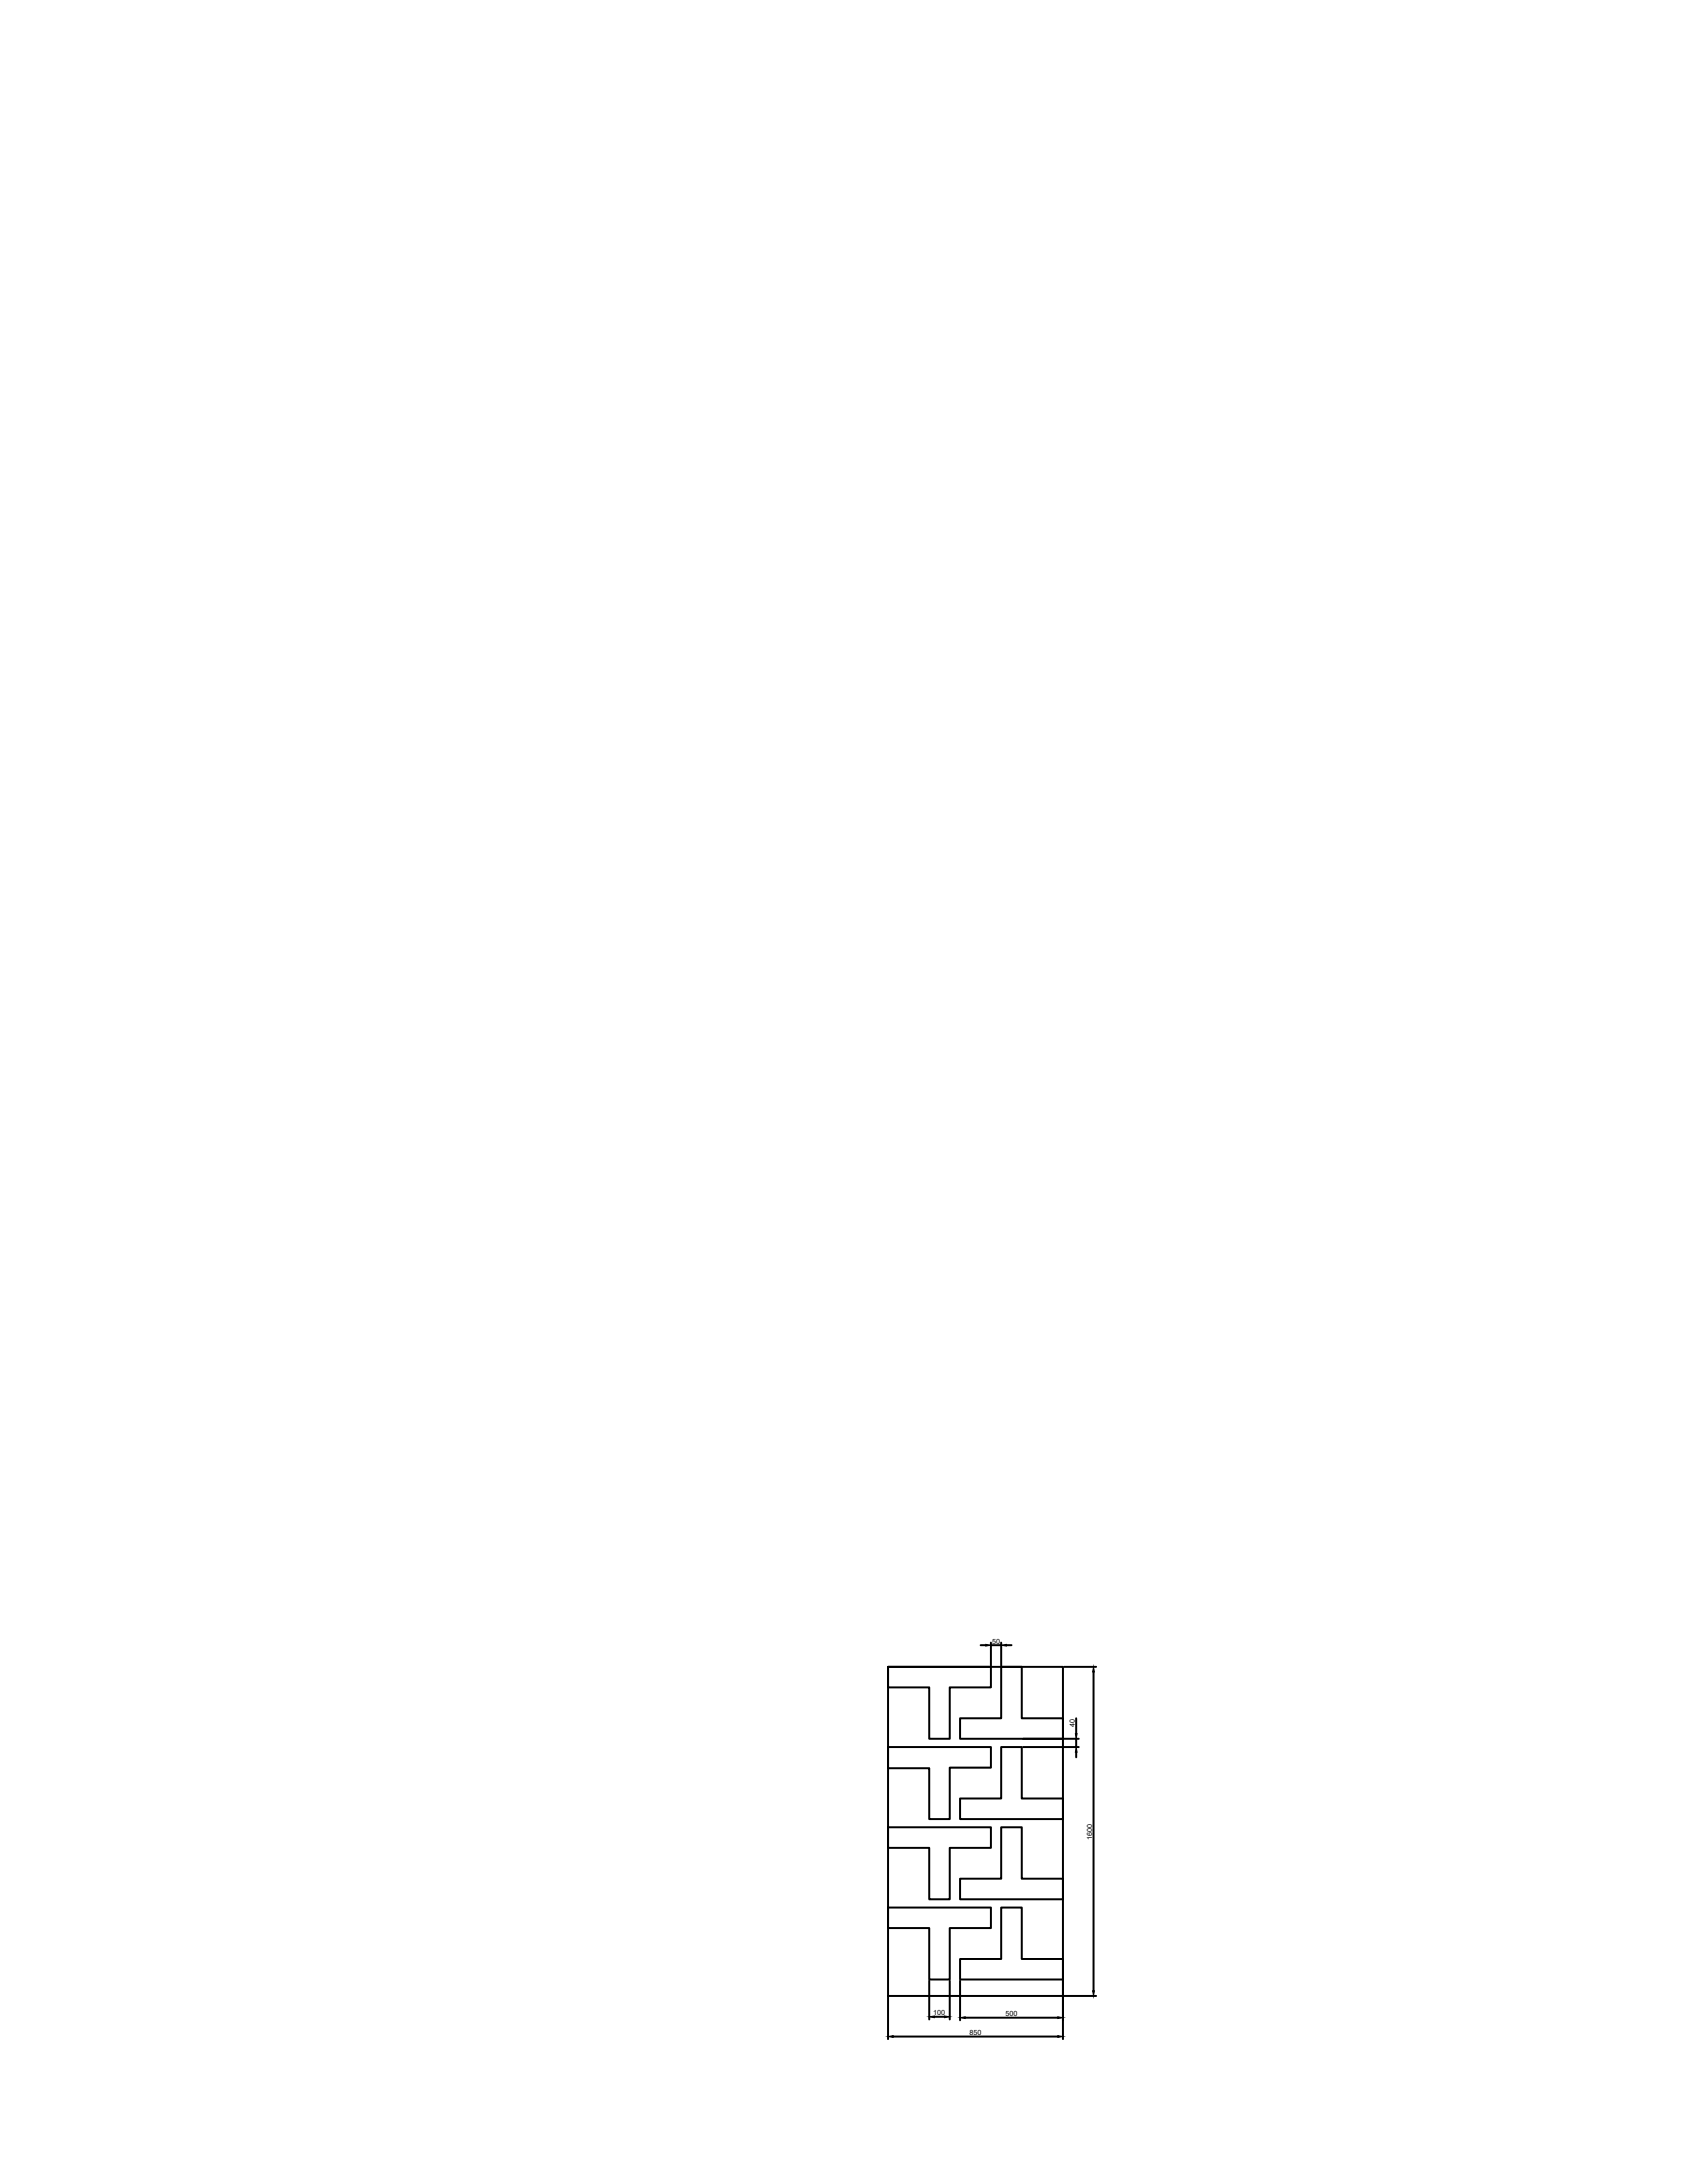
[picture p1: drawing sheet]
<svg xmlns="http://www.w3.org/2000/svg" width="216mm" height="279mm" viewBox="0 0 216 279" stroke-linecap="round" stroke-linejoin="round" font-family="sans-serif">
<defs><g id="words">
<g font-size=".9">
<text x="127" y="210.4">50</text>
<text x="137.6" y="221.1" transform="rotate(-90 137.6 221.1)">40</text>
<text x="139.8" y="235.5" transform="rotate(-90 139.8 235.5)">1600</text>
<text x="119.4" y="258">100</text>
<text x="124.1" y="260.5">850</text>
<text x="128.7" y="258.1">500</text>
</g>
</g></defs>
<!-- layer: 0 -->
<g fill="none" stroke="#000" stroke-width=".25">
<path d="M113.7 213.3h22.3v42.2h-22.3zM113.7 213.3h13.1v2.7h-5.3v6.5h-2.6v-6.5h-5.2zM125.5 210.6h.7M126.8 210.2v3M126.8 210.6h1.3M128.1 213.3h2.7v6.6h5.2v2.6h-13.1v-2.6h5.2zM128.1 210.2v3M128.8 210.6h.7M136.2 213.3h4.1M137.7 219.9v2M140 214v40.8M113.7 223.6h13.1v2.6h-5.3v6.6h-2.6v-6.5h-5.2z"/>
<path d="M113.7 233.9h13.1v2.6h-5.3v6.6h-2.6v-6.6h-5.2zM128.1 223.6h2.7v6.6h5.2v2.6h-13.1v-2.6h5.2zM128.1 233.9h2.7v6.6h5.2v2.6h-13.1v-2.6h5.2zM130.9 223.6h7.2M130.9 222.5h7.2M137.7 222.5v1.1M137.7 224.3v.6M113.7 244.1h13.1v2.7h-5.3v6.6h-2.6v-6.6h-5.2zM113.7 255.6v5.4M118.9 253.5v5M119.6 258.1h1.3M121.5 253.5v5"/>
<path d="M122.9 253.5v5.1M123.5 258.2h11.9M128.1 244.1h2.7v6.6h5.2v2.7h-13.1v-2.7h5.2zM136 253.5v7.5M136.2 255.5h4.1M114.3 260.7h21.1"/>
</g>
<path d="M126.2 210.5l.6 .1-.6 .1zM128.1 210.6l.7-.1v.2zM140 213.3l.1 .7h-.3zM137.7 223.6l.1 .7h-.2zM137.6 221.9h.2l-.1 .6zM118.9 258.1l.7-.1v.2zM120.9 258l.6 .1-.6 .1zM122.9 258.2l.6-.1v.2zM135.4 258.1l.6 .1-.6 .1zM139.8 254.8h.3l-.1 .7zM113.7 260.7l.6-.2v.3zM135.4 260.5l.6 .2-.6 .1z" fill="#000" stroke="#000" stroke-width=".13"/>
<use href="#words"/>
</svg>
